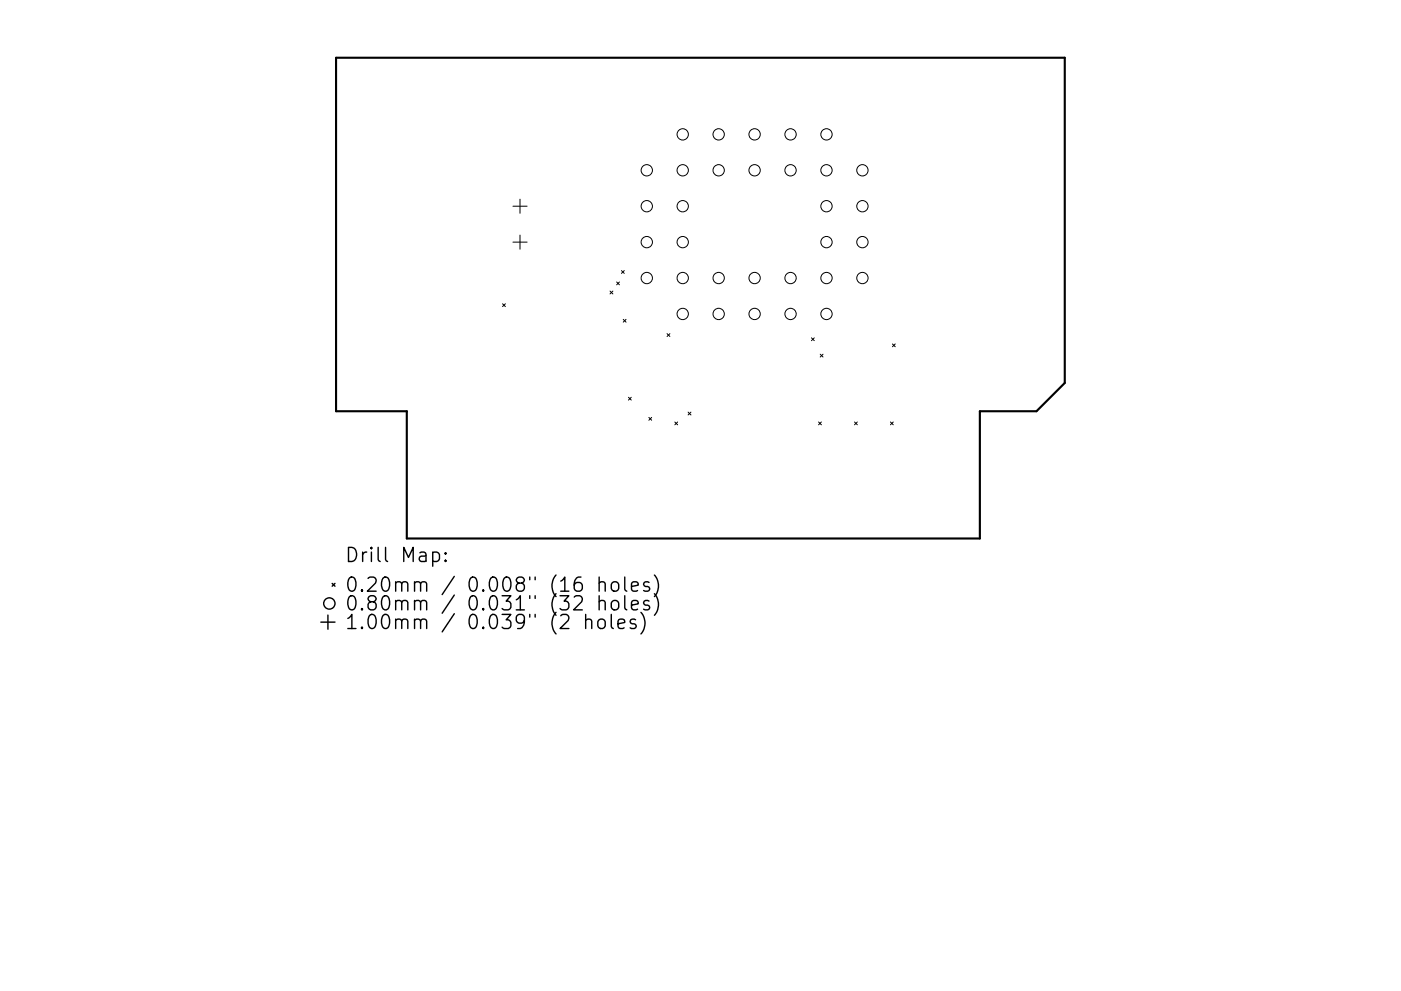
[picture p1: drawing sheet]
<svg xmlns="http://www.w3.org/2000/svg" width="297mm" height="210mm" viewBox="0 0 297 210" stroke-linecap="round" stroke-linejoin="round" font-family="sans-serif">
<defs><g id="words">
<g font-size="4.2">
<text x="73" y="119.3">Drill Map:</text>
<text x="73" y="125.6">0.20mm / 0.008&quot; (16 holes)</text>
<text x="73" y="129.5">0.80mm / 0.031&quot; (32 holes)</text>
<text x="73" y="133.5">1.00mm / 0.039&quot; (2 holes)</text>
</g>
</g></defs>
<path d="M71.3 12.3h154.5v69l-6 6h-12v27h-121.5v-27h-15z" fill="none" stroke="#000" stroke-width=".45"/>
<g fill="none" stroke="#000" stroke-width=".21">
<path d="M108.8 43.8h3M108.8 51.4h3M110.3 42.3v3M110.3 49.9v3M130.7 59.8l.6 .6M131.3 59.8l-.6 .6M131.8 57.4l.6 .6M132.4 57.4l-.6 .6M106.6 64.5l.6 .6M107.2 64.5l-.6 .6M129.3 61.8l.6 .6M129.9 61.8l-.6 .6"/>
<path d="M132.1 67.8l.6 .6M132.7 67.8l-.6 .6M141.4 70.8l.6 .6M142 70.8l-.6 .6M172 71.7l.6 .6M172.6 71.7l-.6 .6M173.9 75.1l.6 .6M174.5 75.1l-.6 .6M189.2 73l.6 .6M189.8 73l-.6 .6M133.2 84.3l.6 .6M133.8 84.3l-.6 .6"/>
<path d="M137.6 88.6l.6 .6M138.2 88.6l-.6 .6M143.1 89.5l.6 .6M143.7 89.5l-.6 .6M145.9 87.4l.6 .6M146.5 87.4l-.6 .6M173.6 89.5l.6 .6M174.2 89.5l-.6 .6M181.2 89.5l.6 .6M181.8 89.5l-.6 .6M188.8 89.5l.6 .6M189.4 89.5l-.6 .6"/>
<circle cx="137.1" cy="36.1" r="1.2"/>
<circle cx="144.8" cy="36.1" r="1.2"/>
<circle cx="144.8" cy="28.5" r="1.2"/>
<circle cx="152.4" cy="28.5" r="1.2"/>
<circle cx="152.4" cy="36.1" r="1.2"/>
<circle cx="160" cy="28.5" r="1.2"/>
<circle cx="160" cy="36.1" r="1.2"/>
<circle cx="167.6" cy="36.1" r="1.2"/>
<circle cx="167.6" cy="28.5" r="1.2"/>
<circle cx="175.2" cy="36.1" r="1.2"/>
<circle cx="175.2" cy="28.5" r="1.2"/>
<circle cx="182.9" cy="36.1" r="1.2"/>
<circle cx="137.1" cy="43.8" r="1.2"/>
<circle cx="137.1" cy="59" r="1.2"/>
<circle cx="137.1" cy="51.4" r="1.2"/>
<circle cx="144.8" cy="43.8" r="1.2"/>
<circle cx="144.8" cy="59" r="1.2"/>
<circle cx="144.8" cy="51.4" r="1.2"/>
<circle cx="152.4" cy="59" r="1.2"/>
<circle cx="160" cy="59" r="1.2"/>
<circle cx="167.6" cy="59" r="1.2"/>
<circle cx="175.2" cy="43.8" r="1.2"/>
<circle cx="175.2" cy="59" r="1.2"/>
<circle cx="175.2" cy="51.4" r="1.2"/>
<circle cx="182.9" cy="43.8" r="1.2"/>
<circle cx="182.9" cy="51.4" r="1.2"/>
<circle cx="182.9" cy="59" r="1.2"/>
<circle cx="144.8" cy="66.6" r="1.2"/>
<circle cx="152.4" cy="66.6" r="1.2"/>
<circle cx="160" cy="66.6" r="1.2"/>
<circle cx="167.6" cy="66.6" r="1.2"/>
<circle cx="175.2" cy="66.6" r="1.2"/>
</g>
<g fill="none" stroke="#000" stroke-width=".3">
<path d="M91.7 117.3l.9-.2 .6 .6v.9l-.3 .4-.3 .1-.9-.1M94.5 118.8l.1 .2-.1 .1-.2-.1 .2-.2v.3M94.5 117.3l.1 .1-.1 .2-.2-.2 .2-.1v.3M68 132h3M69.5 130.5v3M70.4 123.8l.6 .6M71 123.8l-.6 .6M124.2 131.6a.75 .75 0 0 1 1.3 .2v1.6M124.2 130.4v3M126.9 131.6a.81 .81 0 0 1 .8-.3 .81 .81 0 0 1 .6 .6v.9a.81 .81 0 0 1-.8 .6 .81 .81 0 0 1-.8-.6v-.9zM127 123.7a.75 .75 0 0 1 1.3 .2v1.5M127 127.7a.74 .74 0 0 1 1.3 .1v1.6"/>
<path d="M127 122.4v3M127 126.4v3M129.6 130.4v2.5l.4 .5M129.7 123.7a.81 .81 0 0 1 .9-.3 .81 .81 0 0 1 .6 .6v.9a.81 .81 0 0 1-.8 .6 .81 .81 0 0 1-.8-.6v-.9zM129.9 127.5a.81 .81 0 0 1 1.3 .5v.8a.81 .81 0 0 1-.8 .6 .81 .81 0 0 1-.8-.6v-.8zM131 132.4l1.5-.3-.2-.6-.8-.1-.5 .4v1.1l.2 .3 .3 .2 .8-.2M132.5 122.4v2.6l.4 .4M132.5 126.4v2.6l.4 .4M133.9 124.4l1.4-.3-.1-.5-.9-.2-.4 .5v1.1l.1 .3 .3 .1 .9-.1M133.9 128.4l1.4-.3-.1-.6-.9-.1-.4 .4v1.2l.1 .2 .3 .2 .9-.2M134.7 131.5l-.7-.1-.4 .4 .1 .4 1 .3 .2 .3-.2 .4-.2 .2-.9-.2M135.9 129.9a3.4 3.4 0 0 1 0 4.6"/>
<path d="M137.6 123.6l-.7-.2-.4 .5 .1 .4 1 .3 .1 .3-.1 .4-.3 .1-.8-.1M137.6 127.5l-.7-.1-.4 .4 .1 .4 1 .3 .1 .3-.1 .4-.3 .2-.8-.2M138.7 122a3.4 3.4 0 0 1 0 4.6M138.7 126a3.4 3.4 0 0 1 0 4.5"/>
<circle cx="69.8" cy="128" r="1.2"/>
</g>
<use href="#words"/>
</svg>
